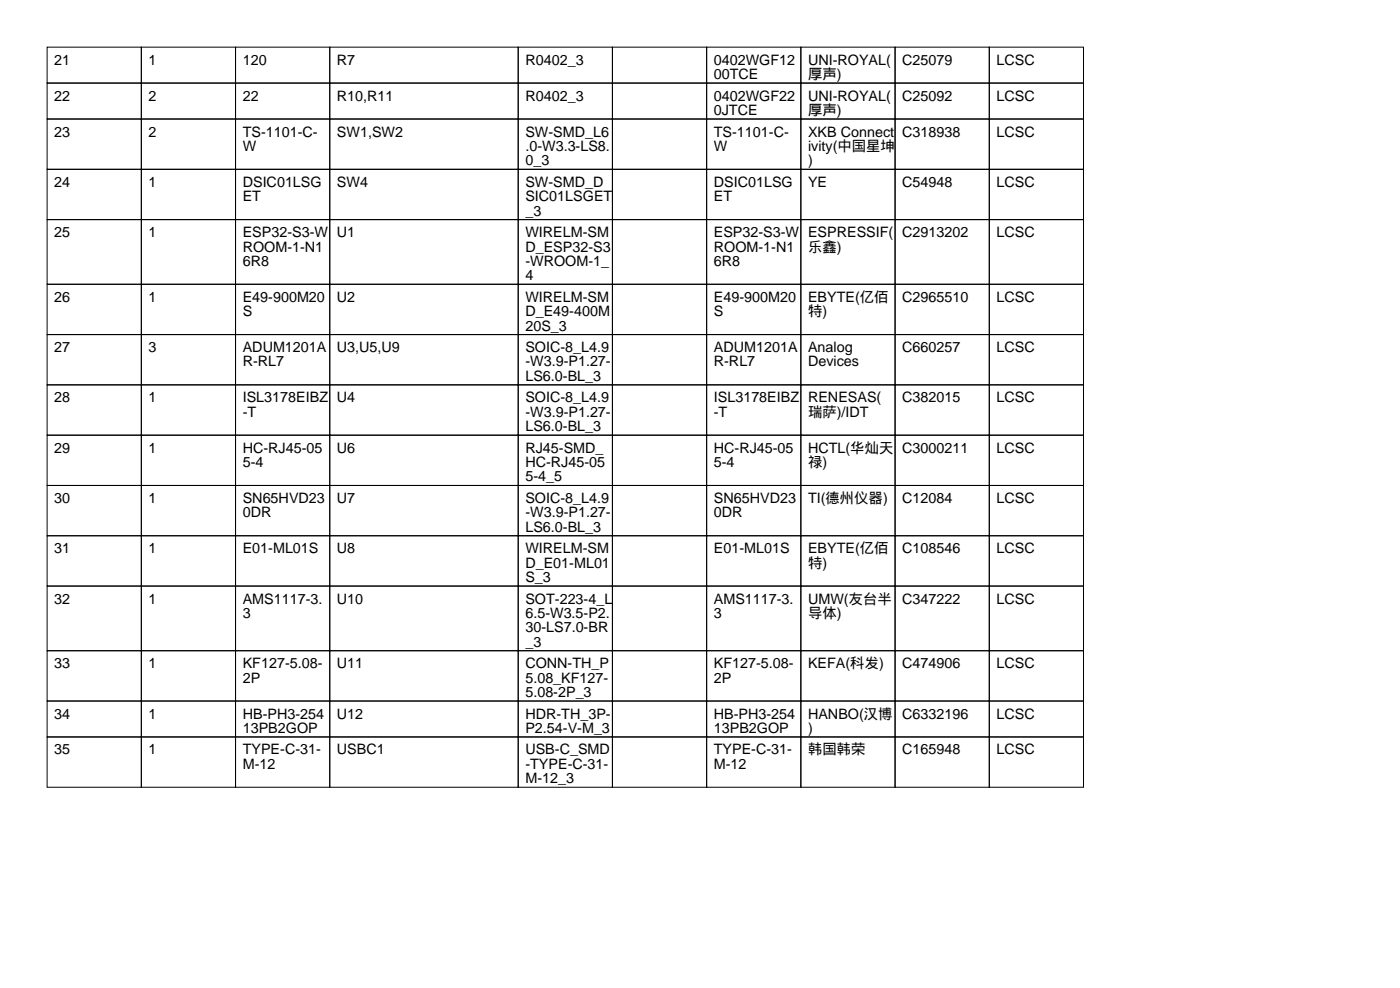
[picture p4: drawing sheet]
<svg xmlns="http://www.w3.org/2000/svg" width="297mm" height="210mm" viewBox="0 0 297 210" stroke-linecap="round" stroke-linejoin="round" font-family="sans-serif">
<defs><g id="words">
<g font-size="3">
<text x="11.5" y="13.7">21</text>
<text x="31.5" y="13.7">1</text>
<text x="51.5" y="13.7">120</text>
<text x="71.5" y="13.7">R7</text>
<text x="111.5" y="13.7">R0402_3</text>
<text x="151.5" y="13.7">0402WGF12</text>
<text x="151.5" y="16.8">00TCE</text>
<text x="171.5" y="13.7">UNI-ROYAL(</text>
<text x="171.5" y="16.8">厚声)</text>
<text x="191.5" y="13.7">C25079</text>
<text x="211.5" y="13.7">LCSC</text>
<text x="11.5" y="21.3">22</text>
<text x="31.5" y="21.3">2</text>
<text x="51.5" y="21.3">22</text>
<text x="71.5" y="21.3">R10,R11</text>
<text x="111.5" y="21.3">R0402_3</text>
<text x="151.5" y="21.3">0402WGF22</text>
<text x="171.5" y="21.3">UNI-ROYAL(</text>
<text x="191.5" y="21.3">C25092</text>
<text x="211.5" y="21.3">LCSC</text>
<text x="11.5" y="29">23</text>
<text x="31.5" y="29">2</text>
<text x="51.5" y="29">TS-1101-C-</text>
<text x="71.5" y="29">SW1,SW2</text>
<text x="111.5" y="29">SW-SMD_L6</text>
<text x="151.5" y="24.4">0JTCE</text>
<text x="151.5" y="29">TS-1101-C-</text>
<text x="171.5" y="24.4">厚声)</text>
<text x="171.5" y="29">XKB Connect</text>
<text x="191.5" y="29">C318938</text>
<text x="211.5" y="29">LCSC</text>
<text x="51.5" y="32">W</text>
<text x="111.5" y="32">.0-W3.3-LS8.</text>
<text x="111.5" y="35.1">0_3</text>
<text x="151.5" y="32">W</text>
<text x="171.5" y="32">ivity(中国星坤</text>
<text x="171.5" y="35.1">)</text>
<text x="11.5" y="39.6">24</text>
<text x="31.5" y="39.6">1</text>
<text x="51.5" y="39.6">DSIC01LSG</text>
<text x="71.5" y="39.6">SW4</text>
<text x="111.5" y="39.6">SW-SMD_D</text>
<text x="151.5" y="39.6">DSIC01LSG</text>
<text x="171.5" y="39.6">YE</text>
<text x="191.5" y="39.6">C54948</text>
<text x="211.5" y="39.6">LCSC</text>
<text x="51.5" y="42.7">ET</text>
<text x="111.5" y="42.7">SIC01LSGET</text>
<text x="111.5" y="45.7">_3</text>
<text x="151.5" y="42.7">ET</text>
<text x="11.5" y="50.3">25</text>
<text x="31.5" y="50.3">1</text>
<text x="51.5" y="50.3">ESP32-S3-W</text>
<text x="51.5" y="53.3">ROOM-1-N1</text>
<text x="71.5" y="50.3">U1</text>
<text x="111.5" y="50.3">WIRELM-SM</text>
<text x="111.5" y="53.3">D_ESP32-S3</text>
<text x="151.5" y="50.3">ESP32-S3-W</text>
<text x="151.5" y="53.3">ROOM-1-N1</text>
<text x="171.5" y="50.3">ESPRESSIF(</text>
<text x="171.5" y="53.3">乐鑫)</text>
<text x="191.5" y="50.3">C2913202</text>
<text x="211.5" y="50.3">LCSC</text>
<text x="51.5" y="56.4">6R8</text>
<text x="111.5" y="56.4">-WROOM-1_</text>
<text x="111.5" y="59.4">4</text>
<text x="151.5" y="56.4">6R8</text>
<text x="11.5" y="64">26</text>
<text x="31.5" y="64">1</text>
<text x="51.5" y="64">E49-900M20</text>
<text x="71.5" y="64">U2</text>
<text x="111.5" y="64">WIRELM-SM</text>
<text x="151.5" y="64">E49-900M20</text>
<text x="171.5" y="64">EBYTE(亿佰</text>
<text x="191.5" y="64">C2965510</text>
<text x="211.5" y="64">LCSC</text>
<text x="51.5" y="67.1">S</text>
<text x="111.5" y="67.1">D_E49-400M</text>
<text x="111.5" y="70.1">20S_3</text>
<text x="151.5" y="67.1">S</text>
<text x="171.5" y="67.1">特)</text>
<text x="11.5" y="74.7">27</text>
<text x="31.5" y="74.7">3</text>
<text x="51.5" y="74.7">ADUM1201A</text>
<text x="51.5" y="77.7">R-RL7</text>
<text x="71.5" y="74.7">U3,U5,U9</text>
<text x="111.5" y="74.7">SOIC-8_L4.9</text>
<text x="111.5" y="77.7">-W3.9-P1.27-</text>
<text x="151.5" y="74.7">ADUM1201A</text>
<text x="151.5" y="77.7">R-RL7</text>
<text x="171.5" y="74.7">Analog</text>
<text x="171.5" y="77.7">Devices</text>
<text x="191.5" y="74.7">C660257</text>
<text x="211.5" y="74.7">LCSC</text>
<text x="111.5" y="80.8">LS6.0-BL_3</text>
<text x="11.5" y="85.3">28</text>
<text x="31.5" y="85.3">1</text>
<text x="51.5" y="85.3">ISL3178EIBZ</text>
<text x="51.5" y="88.4">-T</text>
<text x="71.5" y="85.3">U4</text>
<text x="111.5" y="85.3">SOIC-8_L4.9</text>
<text x="111.5" y="88.4">-W3.9-P1.27-</text>
<text x="151.5" y="85.3">ISL3178EIBZ</text>
<text x="151.5" y="88.4">-T</text>
<text x="171.5" y="85.3">RENESAS(</text>
<text x="171.5" y="88.4">瑞萨)/IDT</text>
<text x="191.5" y="85.3">C382015</text>
<text x="211.5" y="85.3">LCSC</text>
<text x="111.5" y="91.4">LS6.0-BL_3</text>
<text x="11.5" y="96">29</text>
<text x="31.5" y="96">1</text>
<text x="51.5" y="96">HC-RJ45-05</text>
<text x="51.5" y="99.1">5-4</text>
<text x="71.5" y="96">U6</text>
<text x="111.5" y="96">RJ45-SMD_</text>
<text x="111.5" y="99.1">HC-RJ45-05</text>
<text x="151.5" y="96">HC-RJ45-05</text>
<text x="151.5" y="99.1">5-4</text>
<text x="171.5" y="96">HCTL(华灿天</text>
<text x="171.5" y="99.1">禄)</text>
<text x="191.5" y="96">C3000211</text>
<text x="211.5" y="96">LCSC</text>
<text x="11.5" y="106.7">30</text>
<text x="31.5" y="106.7">1</text>
<text x="51.5" y="106.7">SN65HVD23</text>
<text x="71.5" y="106.7">U7</text>
<text x="111.5" y="102.1">5-4_5</text>
<text x="111.5" y="106.7">SOIC-8_L4.9</text>
<text x="151.5" y="106.7">SN65HVD23</text>
<text x="171.5" y="106.7">TI(德州仪器)</text>
<text x="191.5" y="106.7">C12084</text>
<text x="211.5" y="106.7">LCSC</text>
<text x="51.5" y="109.7">0DR</text>
<text x="111.5" y="109.7">-W3.9-P1.27-</text>
<text x="111.5" y="112.8">LS6.0-BL_3</text>
<text x="151.5" y="109.7">0DR</text>
<text x="11.5" y="117.4">31</text>
<text x="31.5" y="117.4">1</text>
<text x="51.5" y="117.4">E01-ML01S</text>
<text x="71.5" y="117.4">U8</text>
<text x="111.5" y="117.4">WIRELM-SM</text>
<text x="151.5" y="117.4">E01-ML01S</text>
<text x="171.5" y="117.4">EBYTE(亿佰</text>
<text x="191.5" y="117.4">C108546</text>
<text x="211.5" y="117.4">LCSC</text>
<text x="111.5" y="120.4">D_E01-ML01</text>
<text x="111.5" y="123.4">S_3</text>
<text x="171.5" y="120.4">特)</text>
<text x="11.5" y="128">32</text>
<text x="31.5" y="128">1</text>
<text x="51.5" y="128">AMS1117-3.</text>
<text x="51.5" y="131.1">3</text>
<text x="71.5" y="128">U10</text>
<text x="111.5" y="128">SOT-223-4_L</text>
<text x="111.5" y="131.1">6.5-W3.5-P2.</text>
<text x="151.5" y="128">AMS1117-3.</text>
<text x="151.5" y="131.1">3</text>
<text x="171.5" y="128">UMW(友台半</text>
<text x="171.5" y="131.1">导体)</text>
<text x="191.5" y="128">C347222</text>
<text x="211.5" y="128">LCSC</text>
<text x="111.5" y="134.1">30-LS7.0-BR</text>
<text x="111.5" y="137.2">_3</text>
<text x="11.5" y="141.7">33</text>
<text x="31.5" y="141.7">1</text>
<text x="51.5" y="141.7">KF127-5.08-</text>
<text x="71.5" y="141.7">U11</text>
<text x="111.5" y="141.7">CONN-TH_P</text>
<text x="151.5" y="141.7">KF127-5.08-</text>
<text x="171.5" y="141.7">KEFA(科发)</text>
<text x="191.5" y="141.7">C474906</text>
<text x="211.5" y="141.7">LCSC</text>
<text x="51.5" y="144.8">2P</text>
<text x="111.5" y="144.8">5.08_KF127-</text>
<text x="111.5" y="147.8">5.08-2P_3</text>
<text x="151.5" y="144.8">2P</text>
<text x="11.5" y="152.4">34</text>
<text x="31.5" y="152.4">1</text>
<text x="51.5" y="152.4">HB-PH3-254</text>
<text x="51.5" y="155.5">13PB2GOP</text>
<text x="71.5" y="152.4">U12</text>
<text x="111.5" y="152.4">HDR-TH_3P-</text>
<text x="111.5" y="155.5">P2.54-V-M_3</text>
<text x="151.5" y="152.4">HB-PH3-254</text>
<text x="151.5" y="155.5">13PB2GOP</text>
<text x="171.5" y="152.4">HANBO(汉博</text>
<text x="171.5" y="155.5">)</text>
<text x="191.5" y="152.4">C6332196</text>
<text x="211.5" y="152.4">LCSC</text>
<text x="11.5" y="160">35</text>
<text x="31.5" y="160">1</text>
<text x="51.5" y="160">TYPE-C-31-</text>
<text x="71.5" y="160">USBC1</text>
<text x="111.5" y="160">USB-C_SMD</text>
<text x="151.5" y="160">TYPE-C-31-</text>
<text x="171.5" y="160">韩国韩荣</text>
<text x="191.5" y="160">C165948</text>
<text x="211.5" y="160">LCSC</text>
<text x="51.5" y="163.1">M-12</text>
<text x="111.5" y="163.1">-TYPE-C-31-</text>
<text x="111.5" y="166.1">M-12_3</text>
<text x="151.5" y="163.1">M-12</text>
</g>
</g></defs>
<g fill="none" stroke="#000" stroke-width=".21">
<path d="M10 10h20v7.6h-20zM10 17.6h20v7.6h-20zM30 10h20v7.6h-20zM30 17.6h20v7.6h-20zM50 10h20v7.6h-20zM50 17.6h20v7.6h-20zM70 10h40v7.6h-40zM70 17.6h40v7.6h-40zM110 10h20v7.6h-20zM110 17.6h20v7.6h-20zM130 10h20v7.6h-20zM130 17.6h20v7.6h-20z"/>
<path d="M150 10h20v7.6h-20zM150 17.6h20v7.6h-20zM170 10h20v7.6h-20zM170 17.6h20v7.6h-20zM190 10h20v7.6h-20zM190 17.6h20v7.6h-20zM210 10h20v7.6h-20zM210 17.6h20v7.6h-20zM10 25.2h20v10.7h-20zM10 35.9h20v10.7h-20zM30 25.2h20v10.7h-20zM30 35.9h20v10.7h-20z"/>
<path d="M50 25.2h20v10.7h-20zM50 35.9h20v10.7h-20zM70 25.2h40v10.7h-40zM70 35.9h40v10.7h-40zM110 25.2h20v10.7h-20zM110 35.9h20v10.7h-20zM130 25.2h20v10.7h-20zM130 35.9h20v10.7h-20zM150 25.2h20v10.7h-20zM150 35.9h20v10.7h-20zM170 25.2h20v10.7h-20zM170 35.9h20v10.7h-20z"/>
<path d="M190 25.2h20v10.7h-20zM190 35.9h20v10.7h-20zM210 25.2h20v10.7h-20zM210 35.9h20v10.7h-20zM10 46.6h20v13.7h-20zM30 46.6h20v13.7h-20zM50 46.6h20v13.7h-20zM70 46.6h40v13.7h-40zM110 46.6h20v13.7h-20zM130 46.6h20v13.7h-20zM150 46.6h20v13.7h-20zM170 46.6h20v13.7h-20z"/>
<path d="M190 46.6h20v13.7h-20zM210 46.6h20v13.7h-20zM10 60.3h20v10.7h-20zM10 71h20v10.6h-20zM30 60.3h20v10.7h-20zM30 71h20v10.6h-20zM50 60.3h20v10.7h-20zM50 71h20v10.6h-20zM70 60.3h40v10.7h-40zM70 71h40v10.6h-40zM110 60.3h20v10.7h-20zM110 71h20v10.6h-20z"/>
<path d="M130 60.3h20v10.7h-20zM130 71h20v10.6h-20zM150 60.3h20v10.7h-20zM150 71h20v10.6h-20zM170 60.3h20v10.7h-20zM170 71h20v10.6h-20zM190 60.3h20v10.7h-20zM190 71h20v10.6h-20zM210 60.3h20v10.7h-20zM210 71h20v10.6h-20zM10 81.6h20v10.7h-20zM10 92.3h20v10.7h-20z"/>
<path d="M30 81.6h20v10.7h-20zM30 92.3h20v10.7h-20zM50 81.6h20v10.7h-20zM50 92.3h20v10.7h-20zM70 81.6h40v10.7h-40zM70 92.3h40v10.7h-40zM110 81.6h20v10.7h-20zM110 92.3h20v10.7h-20zM130 81.6h20v10.7h-20zM130 92.3h20v10.7h-20zM150 81.6h20v10.7h-20zM150 92.3h20v10.7h-20z"/>
<path d="M170 81.6h20v10.7h-20zM170 92.3h20v10.7h-20zM190 81.6h20v10.7h-20zM190 92.3h20v10.7h-20zM210 81.6h20v10.7h-20zM210 92.3h20v10.7h-20zM10 103h20v10.6h-20zM10 113.6h20v10.7h-20zM30 103h20v10.6h-20zM30 113.6h20v10.7h-20zM50 103h20v10.6h-20zM50 113.6h20v10.7h-20z"/>
<path d="M70 103h40v10.6h-40zM70 113.6h40v10.7h-40zM110 103h20v10.6h-20zM110 113.6h20v10.7h-20zM130 103h20v10.6h-20zM130 113.6h20v10.7h-20zM150 103h20v10.6h-20zM150 113.6h20v10.7h-20zM170 103h20v10.6h-20zM170 113.6h20v10.7h-20zM190 103h20v10.6h-20zM190 113.6h20v10.7h-20z"/>
<path d="M210 103h20v10.6h-20zM210 113.6h20v10.7h-20zM10 124.3h20v13.7h-20zM10 138h20v10.7h-20zM30 124.3h20v13.7h-20zM30 138h20v10.7h-20zM50 124.3h20v13.7h-20zM50 138h20v10.7h-20zM70 124.3h40v13.7h-40zM70 138h40v10.7h-40zM110 124.3h20v13.7h-20zM110 138h20v10.7h-20z"/>
<path d="M130 124.3h20v13.7h-20zM130 138h20v10.7h-20zM150 124.3h20v13.7h-20zM150 138h20v10.7h-20zM170 124.3h20v13.7h-20zM170 138h20v10.7h-20zM190 124.3h20v13.7h-20zM190 138h20v10.7h-20zM210 124.3h20v13.7h-20zM210 138h20v10.7h-20zM10 148.7h20v7.6h-20zM10 156.3h20v10.7h-20z"/>
<path d="M30 148.7h20v7.6h-20zM30 156.3h20v10.7h-20zM50 148.7h20v7.6h-20zM50 156.3h20v10.7h-20zM70 148.7h40v7.6h-40zM70 156.3h40v10.7h-40zM110 148.7h20v7.6h-20zM110 156.3h20v10.7h-20zM130 148.7h20v7.6h-20zM130 156.3h20v10.7h-20zM150 148.7h20v7.6h-20zM150 156.3h20v10.7h-20z"/>
<path d="M170 148.7h20v7.6h-20zM170 156.3h20v10.7h-20zM190 148.7h20v7.6h-20zM190 156.3h20v10.7h-20zM210 148.7h20v7.6h-20zM210 156.3h20v10.7h-20z"/>
</g>
<use href="#words"/>
</svg>
